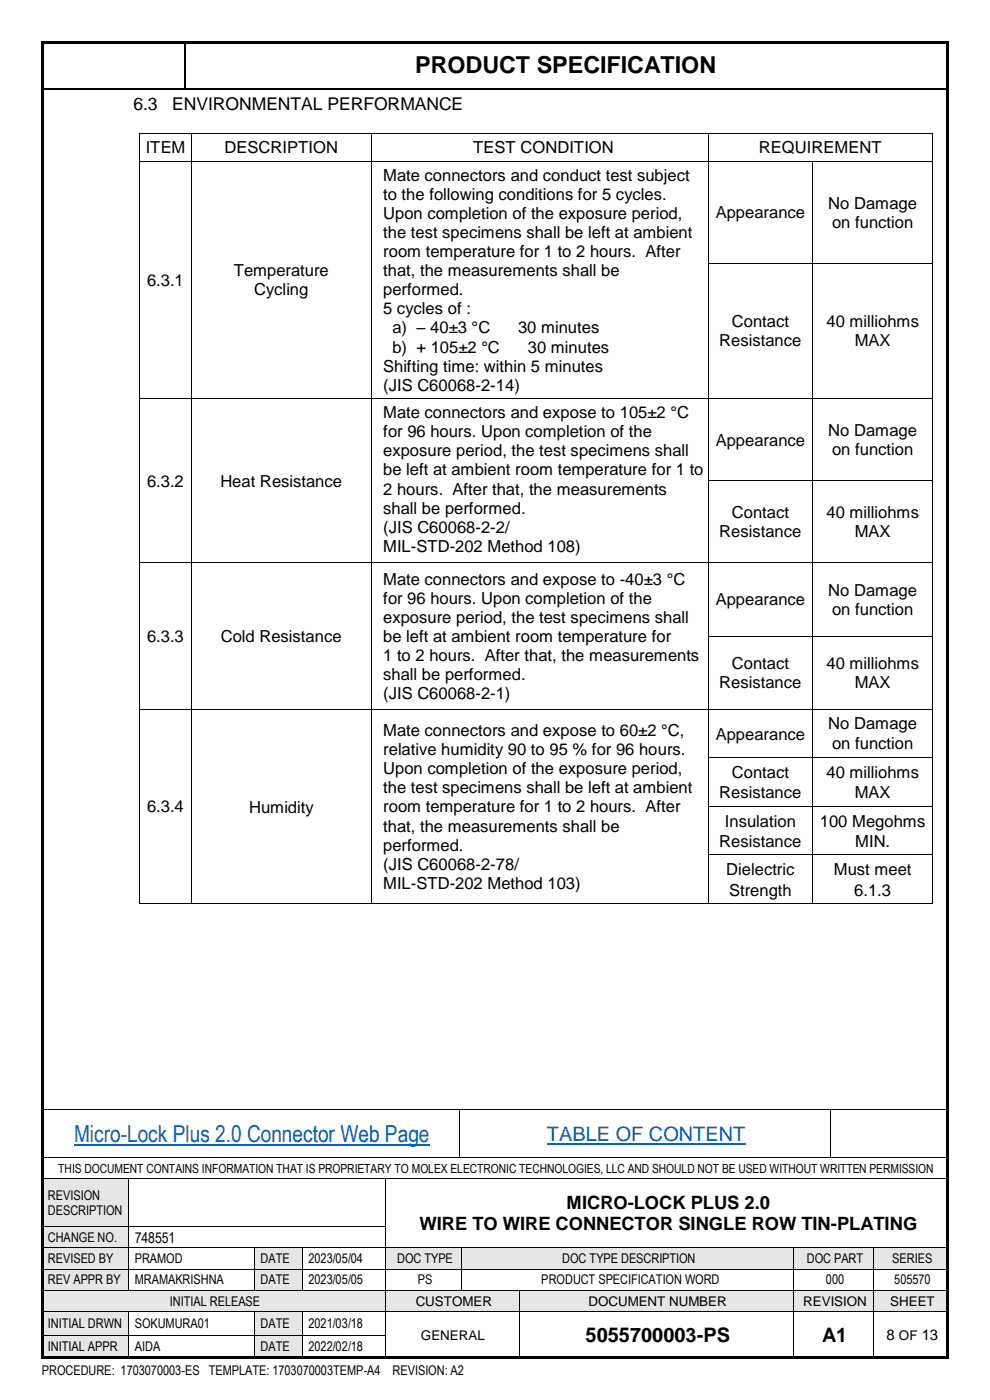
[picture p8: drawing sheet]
<svg xmlns="http://www.w3.org/2000/svg" width="210mm" height="297mm" viewBox="0 0 210 297" stroke-linecap="round" stroke-linejoin="round" font-family="sans-serif">
<defs><g id="words">
<text font-size="5" x="88.1" y="15.5">PRODUCT SPECIFICATION</text>
<text font-size="5" fill="#0563c1" x="15.7" y="242.3">Micro-Lock Plus 2.0 Connector Web Page</text>
<text font-size="4.2" fill="#0563c1" x="116" y="242.1">TABLE OF CONTENT</text>
<g font-size="4.2">
<text x="124.2" y="284.7">5055700003-PS</text>
<text x="174.4" y="284.7">A1</text>
</g>
<g font-size="3.9">
<text x="120.2" y="256.5">MICRO-LOCK PLUS 2.0</text>
<text x="89" y="261">WIRE TO WIRE CONNECTOR SINGLE ROW TIN-PLATING</text>
</g>
<g font-size="3.7">
<text x="28.3" y="23.2">6.3</text>
<text x="36.5" y="23.2">ENVIRONMENTAL PERFORMANCE</text>
</g>
<g font-size="3.5">
<text x="30.9" y="32.6">ITEM</text>
<text x="47.6" y="32.6">DESCRIPTION</text>
<text x="100.4" y="32.6">TEST CONDITION</text>
<text x="161" y="32.6">REQUIREMENT</text>
<text x="81.3" y="38.3">Mate connectors and conduct test subject</text>
<text x="81.3" y="42.4">to the following conditions for 5 cycles.</text>
<text x="81.3" y="46.4">Upon completion of the exposure period,</text>
<text x="151.8" y="46.3">Appearance</text>
<text x="175.7" y="44.2">No Damage</text>
<text x="81.3" y="50.5">the test specimens shall be left at ambient</text>
<text x="176.5" y="48.3">on function</text>
<text x="49.6" y="58.6">Temperature</text>
<text x="81.3" y="54.5">room temperature for 1 to 2 hours. After</text>
<text x="81.3" y="58.6">that, the measurements shall be</text>
<text x="31.2" y="60.6">6.3.1</text>
<text x="53.9" y="62.7">Cycling</text>
<text x="81.3" y="62.7">performed.</text>
<text x="81.3" y="66.7">5 cycles of :</text>
<text x="83.2" y="70.7">a) – 40±3 °C</text>
<text x="109.9" y="70.7">30 minutes</text>
<text x="155.3" y="69.4">Contact</text>
<text x="175.3" y="69.4">40 milliohms</text>
<text x="83.2" y="74.8">b) + 105±2 °C</text>
<text x="112" y="74.8">30 minutes</text>
<text x="152.6" y="73.5">Resistance</text>
<text x="181.3" y="73.5">MAX</text>
<text x="81.3" y="78.9">Shifting time: within 5 minutes</text>
<text x="81.3" y="82.9">(JIS C60068-2-14)</text>
<text x="81.3" y="88.7">Mate connectors and expose to 105±2 °C</text>
<text x="81.3" y="92.7">for 96 hours. Upon completion of the</text>
<text x="151.8" y="94.5">Appearance</text>
<text x="175.7" y="92.5">No Damage</text>
<text x="81.3" y="96.8">exposure period, the test specimens shall</text>
<text x="81.3" y="100.9">be left at ambient room temperature for 1 to</text>
<text x="176.5" y="96.6">on function</text>
<text x="31.2" y="103.3">6.3.2</text>
<text x="46.7" y="103.3">Heat Resistance</text>
<text x="81.3" y="104.9">2 hours. After that, the measurements</text>
<text x="81.3" y="109">shall be performed.</text>
<text x="81.3" y="113">(JIS C60068-2-2/</text>
<text x="155.3" y="110">Contact</text>
<text x="175.3" y="110">40 milliohms</text>
<text x="81.3" y="117.1">MIL-STD-202 Method 108)</text>
<text x="152.6" y="114">Resistance</text>
<text x="181.3" y="114">MAX</text>
<text x="81.3" y="124.1">Mate connectors and expose to -40±3 °C</text>
<text x="81.3" y="128.1">for 96 hours. Upon completion of the</text>
<text x="151.8" y="128.5">Appearance</text>
<text x="175.7" y="126.4">No Damage</text>
<text x="176.5" y="130.5">on function</text>
<text x="31.2" y="136.2">6.3.3</text>
<text x="46.8" y="136.2">Cold Resistance</text>
<text x="81.3" y="132.2">exposure period, the test specimens shall</text>
<text x="81.3" y="136.2">be left at ambient room temperature for</text>
<text x="81.3" y="140.3">1 to 2 hours. After that, the measurements</text>
<text x="155.3" y="142">Contact</text>
<text x="175.3" y="142">40 milliohms</text>
<text x="81.3" y="144.3">shall be performed.</text>
<text x="81.3" y="148.4">(JIS C60068-2-1)</text>
<text x="152.6" y="146">Resistance</text>
<text x="181.3" y="146">MAX</text>
<text x="175.7" y="154.7">No Damage</text>
<text x="81.3" y="156.1">Mate connectors and expose to 60±2 °C,</text>
<text x="81.3" y="160.2">relative humidity 90 to 95 % for 96 hours.</text>
<text x="151.8" y="156.9">Appearance</text>
<text x="176.5" y="159">on function</text>
<text x="81.3" y="164.2">Upon completion of the exposure period,</text>
<text x="155.3" y="165">Contact</text>
<text x="175.3" y="165.1">40 milliohms</text>
<text x="31.2" y="172.4">6.3.4</text>
<text x="52.8" y="172.4">Humidity</text>
<text x="81.3" y="168.3">the test specimens shall be left at ambient</text>
<text x="81.3" y="172.4">room temperature for 1 to 2 hours. After</text>
<text x="152.6" y="169.3">Resistance</text>
<text x="181.3" y="169.4">MAX</text>
<text x="81.3" y="176.4">that, the measurements shall be</text>
<text x="152.6" y="179.7">Resistance</text>
<text x="153.8" y="175.4">Insulation</text>
<text x="173.9" y="175.4">100 Megohms</text>
<text x="181.4" y="179.7">MIN.</text>
<text x="81.3" y="180.4">performed.</text>
<text x="81.3" y="184.5">(JIS C60068-2-78/</text>
<text x="154.1" y="185.7">Dielectric</text>
<text x="176.9" y="185.7">Must meet</text>
<text x="81.3" y="188.6">MIL-STD-202 Method 103)</text>
<text x="154.7" y="190">Strength</text>
<text x="181.2" y="190">6.1.3</text>
</g>
<g font-size="3.2">
<text x="28.6" y="263.6">748551</text>
<text x="188" y="284.3">8 OF 13</text>
</g>
<g font-size="2.8">
<text x="10.2" y="254.5">REVISION</text>
<text x="10.2" y="257.8">DESCRIPTION</text>
<text x="10.2" y="263.5">CHANGE NO.</text>
<text x="10.2" y="268">REVISED BY</text>
<text x="28.6" y="268">PRAMOD</text>
<text x="55.3" y="268">DATE</text>
<text x="65.4" y="268">2023/05/04</text>
<text x="84.3" y="268">DOC TYPE</text>
<text x="119.3" y="268">DOC TYPE DESCRIPTION</text>
<text x="171.1" y="268">DOC PART</text>
<text x="189.3" y="268">SERIES</text>
<text x="10.2" y="272.5">REV APPR BY</text>
<text x="28.6" y="272.5">MRAMAKRISHNA</text>
<text x="55.3" y="272.5">DATE</text>
<text x="65.4" y="272.5">2023/05/05</text>
<text x="88.6" y="272.5">PS</text>
<text x="114.8" y="272.5">PRODUCT SPECIFICATION WORD</text>
<text x="175.2" y="272.5">000</text>
<text x="189.7" y="272.5">505570</text>
<text x="10.2" y="281.8">INITIAL DRWN</text>
<text x="28.6" y="281.8">SOKUMURA01</text>
<text x="36" y="277">INITIAL RELEASE</text>
<text x="55.3" y="281.8">DATE</text>
<text x="65.4" y="281.8">2021/03/18</text>
<text x="88.2" y="277">CUSTOMER</text>
<text x="124.9" y="277">DOCUMENT NUMBER</text>
<text x="170.4" y="277">REVISION</text>
<text x="188.8" y="277">SHEET</text>
<text x="10.2" y="286.7">INITIAL APPR</text>
<text x="28.6" y="286.7">AIDA</text>
<text x="55.3" y="286.7">DATE</text>
<text x="65.4" y="286.7">2022/02/18</text>
<text x="89.3" y="284.2">GENERAL</text>
<text x="8.9" y="291.8">PROCEDURE: 1703070003-ES TEMPLATE: 1703070003TEMP-A4</text>
<text x="83.3" y="291.8">REVISION: A2</text>
</g>
<text font-size="2.7" x="12.4" y="248.8">THIS DOCUMENT CONTAINS INFORMATION THAT IS PROPRIETARY TO MOLEX ELECTRONIC TECHNOLOGIES, LLC AND SHOULD NOT BE USED WITHOUT WRITTEN PERMISSION</text>
</g></defs>
<g fill="#000">
<path d="M39 8.9h.3v.2h-.3z" fill-rule="evenodd"/>
<path d="M39 18.7h.3v.3h-.3z" fill-rule="evenodd"/>
<path d="M97.4 235.4h.2v.1h-.2z" fill-rule="evenodd"/>
<path d="M176 235.4h.2v.1h-.2z" fill-rule="evenodd"/>
<path d="M97.4 245.5h.2v.2h-.2z" fill-rule="evenodd"/>
<path d="M176 245.5h.2v.2h-.2z" fill-rule="evenodd"/>
</g>
<path d="M8.8 18.8h30.2M39.2 9.1v9.6M39.3 18.8h161.6" fill="none" stroke="#000" stroke-width=".34"/>
<path d="M15.7 243h75.5" fill="none" stroke="#0563c1" stroke-width=".38"/>
<path d="M116 242.7h42.1" fill="none" stroke="#0563c1" stroke-width=".3"/>
<path d="M8.9 235.5h88.5M97.5 235.5v10M97.6 235.5h78.4M176.1 235.5v10M176.2 235.5h24.9M8.9 245.6h88.5M97.6 245.6h78.4M176.2 245.6h24.9" fill="none" stroke="#000" stroke-width=".21"/>
<g fill="#e6e6e6">
<path d="M8.9 250.2h18.3v10h-18.3z" fill-rule="evenodd"/>
<path d="M10.2 252h16.4v3.2h-16.4z" fill-rule="evenodd"/>
<path d="M10.2 255.2h16.4v3.2h-16.4z" fill-rule="evenodd"/>
</g>
<path d="M8.9 250.1h18.3M27.3 250.2v10M27.4 250.1h54.4M81.8 250.2v10M81.9 250.1h119.2" fill="none" stroke="#000" stroke-width=".21"/>
<g fill="#000">
<path d="M27.2 250h.2v.2h-.2z" fill-rule="evenodd"/>
<path d="M81.8 250h.1v.2h-.1z" fill-rule="evenodd"/>
</g>
<g fill="#e6e6e6">
<path d="M8.9 260.3h18.3v4.4h-18.3z" fill-rule="evenodd"/>
<path d="M10.2 260.9h16.4v3.3h-16.4z" fill-rule="evenodd"/>
</g>
<path d="M8.9 260.3h18.3M27.3 260.3v4.4M27.4 260.3h54.4M81.8 260.3v4.4" fill="none" stroke="#000" stroke-width=".21"/>
<g fill="#000">
<path d="M27.2 260.2h.2v.1h-.2z" fill-rule="evenodd"/>
<path d="M81.8 260.2h.1v.1h-.1z" fill-rule="evenodd"/>
</g>
<g fill="#e6e6e6">
<path d="M8.9 264.9h18.3v4.3h-18.3z" fill-rule="evenodd"/>
<path d="M10.2 265.4h16.4v3.2h-16.4z" fill-rule="evenodd"/>
</g>
<g fill="#fff">
<path d="M27.4 264.9h26.5v4.3h-26.5z" fill-rule="evenodd"/>
<path d="M28.6 265.4h24.7v3.2h-24.7z" fill-rule="evenodd"/>
</g>
<g fill="#e6e6e6">
<path d="M54.1 264.9h10v4.3h-10z" fill-rule="evenodd"/>
<path d="M55.3 265.4h8.1v3.2h-8.1z" fill-rule="evenodd"/>
<path d="M82 264.9h15.9v4.3h-15.9z" fill-rule="evenodd"/>
<path d="M83.2 265.4h14v3.2h-14z" fill-rule="evenodd"/>
<path d="M98.1 264.9h70.2v4.3h-70.2z" fill-rule="evenodd"/>
<path d="M99.2 265.4h68.4v3.2h-68.4z" fill-rule="evenodd"/>
<path d="M168.4 264.9h16.9v4.3h-16.9z" fill-rule="evenodd"/>
<path d="M169.6 265.4h15.1v3.2h-15.1z" fill-rule="evenodd"/>
<path d="M185.5 264.9h15.6v4.3h-15.6z" fill-rule="evenodd"/>
<path d="M186.7 265.4h13.7v3.2h-13.7z" fill-rule="evenodd"/>
</g>
<g fill="none" stroke="#000" stroke-width=".21">
<path d="M8.9 264.7h18.3M27.3 264.8v4.4M27.4 264.7h26.5M54 264.8v4.4M54.1 264.7h10M64.1 264.8v4.4M64.2 264.7h17.6M81.8 264.8v4.4M81.9 264.7h15.9M97.9 264.8v4.4M98 264.7h70.3M168.4 264.8v4.4"/>
<path d="M168.4 264.7h16.9M185.4 264.8v4.4M185.5 264.7h15.6"/>
</g>
<g fill="#000">
<path d="M27.2 264.7h.2v.1h-.2z" fill-rule="evenodd"/>
<path d="M53.9 264.7h.2v.1h-.2z" fill-rule="evenodd"/>
<path d="M64.1 264.7h.1v.1h-.1z" fill-rule="evenodd"/>
<path d="M81.8 264.7h.1v.1h-.1z" fill-rule="evenodd"/>
<path d="M97.8 264.7h.2v.1h-.2z" fill-rule="evenodd"/>
<path d="M168.3 264.7h.1v.1h-.1z" fill-rule="evenodd"/>
<path d="M185.3 264.7h.2v.1h-.2z" fill-rule="evenodd"/>
</g>
<g fill="#e6e6e6">
<path d="M8.9 269.4h18.3v4.3h-18.3z" fill-rule="evenodd"/>
<path d="M10.2 269.9h16.4v3.2h-16.4z" fill-rule="evenodd"/>
</g>
<g fill="#fff">
<path d="M27.4 269.4h26.5v4.3h-26.5z" fill-rule="evenodd"/>
<path d="M28.6 269.9h24.7v3.2h-24.7z" fill-rule="evenodd"/>
</g>
<g fill="#e6e6e6">
<path d="M54.1 269.4h10v4.3h-10z" fill-rule="evenodd"/>
<path d="M55.3 269.9h8.1v3.2h-8.1z" fill-rule="evenodd"/>
</g>
<g fill="#fff">
<path d="M64.3 269.4h17.5v4.3h-17.5z" fill-rule="evenodd"/>
<path d="M65.4 269.9h15.7v3.2h-15.7z" fill-rule="evenodd"/>
</g>
<g fill="none" stroke="#000" stroke-width=".21">
<path d="M8.9 269.3h18.3M27.3 269.4v4.3M27.4 269.3h26.5M54 269.4v4.3M54.1 269.3h10M64.1 269.4v4.3M64.2 269.3h17.6M81.8 269.4v4.3M81.9 269.3h15.9M97.9 269.4v4.3M98 269.3h70.3M168.4 269.4v4.3"/>
<path d="M168.4 269.3h16.9M185.4 269.4v4.3M185.5 269.3h15.6"/>
</g>
<g fill="#000">
<path d="M27.2 269.2h.2v.2h-.2z" fill-rule="evenodd"/>
<path d="M53.9 269.2h.2v.2h-.2z" fill-rule="evenodd"/>
<path d="M64.1 269.2h.1v.2h-.1z" fill-rule="evenodd"/>
<path d="M81.8 269.2h.1v.2h-.1z" fill-rule="evenodd"/>
<path d="M97.8 269.2h.2v.2h-.2z" fill-rule="evenodd"/>
<path d="M168.3 269.2h.1v.2h-.1z" fill-rule="evenodd"/>
<path d="M185.3 269.2h.2v.2h-.2z" fill-rule="evenodd"/>
</g>
<g fill="#e6e6e6">
<path d="M8.9 273.8h72.9v4.4h-72.9z" fill-rule="evenodd"/>
<path d="M10.2 274.4h70.9v3.2h-70.9z" fill-rule="evenodd"/>
<path d="M82 273.8h28.1v4.4h-28.1z" fill-rule="evenodd"/>
<path d="M83.2 274.4h26.2v3.3h-26.2z" fill-rule="evenodd"/>
<path d="M110.3 273.8h58v4.4h-58z" fill-rule="evenodd"/>
<path d="M111.5 274.4h56.1v3.3h-56.1z" fill-rule="evenodd"/>
<path d="M168.4 273.8h16.9v4.4h-16.9z" fill-rule="evenodd"/>
<path d="M169.6 274.4h15.1v3.3h-15.1z" fill-rule="evenodd"/>
<path d="M185.5 273.8h15.6v4.4h-15.6z" fill-rule="evenodd"/>
<path d="M186.7 274.4h13.7v3.3h-13.7z" fill-rule="evenodd"/>
</g>
<g fill="none" stroke="#000" stroke-width=".21">
<path d="M8.9 273.8h18.3M27.4 273.8h26.5M54.1 273.8h10M64.2 273.8h17.6M81.8 273.8v4.4M81.9 273.8h15.9M98 273.8h12.1M110.2 273.8v4.4M110.3 273.8h58M168.4 273.8v4.4M168.4 273.8h16.9M185.4 273.8v4.4"/>
<path d="M185.5 273.8h15.6"/>
</g>
<g fill="#000">
<path d="M27.2 273.7h.2v.1h-.2z" fill-rule="evenodd"/>
<path d="M53.9 273.7h.2v.1h-.2z" fill-rule="evenodd"/>
<path d="M64.1 273.7h.1v.1h-.1z" fill-rule="evenodd"/>
<path d="M81.8 273.7h.1v.1h-.1z" fill-rule="evenodd"/>
<path d="M97.8 273.7h.2v.1h-.2z" fill-rule="evenodd"/>
<path d="M110.1 273.7h.2v.1h-.2z" fill-rule="evenodd"/>
<path d="M168.3 273.7h.1v.1h-.1z" fill-rule="evenodd"/>
<path d="M185.3 273.7h.2v.1h-.2z" fill-rule="evenodd"/>
</g>
<g fill="#e6e6e6">
<path d="M8.9 278.3h18.3v5h-18.3z" fill-rule="evenodd"/>
<path d="M10.2 279.2h16.4v3.2h-16.4z" fill-rule="evenodd"/>
<path d="M54.1 278.3h10v5h-10z" fill-rule="evenodd"/>
<path d="M55.3 279.2h8.1v3.2h-8.1z" fill-rule="evenodd"/>
</g>
<g fill="#fff">
<path d="M110.3 278.3h58v9.7h-58z" fill-rule="evenodd"/>
<path d="M111.5 280.7h56.1v4.9h-56.1z" fill-rule="evenodd"/>
<path d="M168.4 278.3h16.9v9.7h-16.9z" fill-rule="evenodd"/>
<path d="M169.6 280.7h15.1v4.9h-15.1z" fill-rule="evenodd"/>
<path d="M185.5 278.3h15.6v9.7h-15.6z" fill-rule="evenodd"/>
<path d="M186.7 281.3h13.7v3.7h-13.7z" fill-rule="evenodd"/>
</g>
<g fill="none" stroke="#000" stroke-width=".21">
<path d="M8.9 278.2h18.3M27.3 278.3v5M27.4 278.2h26.5M54 278.3v5M54.1 278.2h10M64.1 278.3v5M64.2 278.2h17.6M81.8 278.3v5M81.9 278.2h28.2M110.2 278.3v5M110.3 278.2h58M168.4 278.3v5"/>
<path d="M168.4 278.2h16.9M185.4 278.3v5M185.5 278.2h15.6"/>
</g>
<g fill="#000">
<path d="M27.2 278.2h.2v.1h-.2z" fill-rule="evenodd"/>
<path d="M53.9 278.2h.2v.1h-.2z" fill-rule="evenodd"/>
<path d="M64.1 278.2h.1v.1h-.1z" fill-rule="evenodd"/>
<path d="M81.8 278.2h.1v.1h-.1z" fill-rule="evenodd"/>
<path d="M110.1 278.2h.2v.1h-.2z" fill-rule="evenodd"/>
<path d="M168.3 278.2h.1v.1h-.1z" fill-rule="evenodd"/>
<path d="M185.3 278.2h.2v.1h-.2z" fill-rule="evenodd"/>
</g>
<g fill="#e6e6e6">
<path d="M8.9 283.4h18.3v4.6h-18.3z" fill-rule="evenodd"/>
<path d="M10.2 284.1h16.4v3.3h-16.4z" fill-rule="evenodd"/>
<path d="M54.1 283.4h10v4.6h-10z" fill-rule="evenodd"/>
<path d="M55.3 284.1h8.1v3.3h-8.1z" fill-rule="evenodd"/>
</g>
<g fill="none" stroke="#000" stroke-width=".21">
<path d="M29.6 29.3v4.8M29.6 35v20.7M29.6 28.4h11M29.6 34.2h11M40.6 29.3v4.8M40.6 35v20.7M40.7 28.4h38M40.7 34.2h38M78.8 29.3v4.8M78.8 35v20.7M78.8 28.4h71.3M78.8 34.2h71.3"/>
<path d="M150.2 29.3v4.8M150.2 35v20.7M150.3 28.4h47.5M150.3 34.2h22.1M172.5 35v20.7M172.5 34.2h25.3M197.9 29.3v4.8M197.9 35v20.7M29.6 56.6v27.9M40.6 56.6v27.9M78.8 56.6v27.9M150.2 56.6v27.9"/>
<path d="M150.3 55.8h22.1M172.5 56.6v27.9M172.5 55.8h25.3M197.9 56.6v27.9M29.6 85.4v16.5M29.6 84.5h11M40.6 85.4v16.5M40.7 84.5h38M78.8 85.4v16.5M78.8 84.5h71.3M150.2 85.4v16.5M150.3 84.5h22.1"/>
<path d="M172.5 85.4v16.5M172.5 84.5h25.3M197.9 85.4v16.5M29.6 102.8v16.6M29.6 119.4h11M40.6 102.8v16.6M40.7 119.4h38M78.8 102.8v16.6M78.8 119.4h71.3M150.2 102.8v16.6M150.3 102h22.1M150.3 119.4h22.1"/>
<path d="M172.5 102.8v16.6M172.5 102h25.3M172.5 119.4h25.3M197.9 102.8v16.6M29.6 120.3v14.5M29.6 135.8v14.6M40.6 120.3v14.5M40.6 135.8v14.6M78.8 120.3v14.5M78.8 135.8v14.6M150.2 120.3v14.5M150.2 135.8v14.6"/>
<path d="M150.3 134.9h22.1M172.5 120.3v14.5M172.5 135.8v14.6M172.5 134.9h25.3M197.9 120.3v14.5M197.9 135.8v14.6M29.6 151.3v9.4M29.6 150.5h11M40.6 151.3v9.4M40.7 150.5h38M78.8 151.3v9.4M78.8 150.5h71.3"/>
<path d="M150.2 151.3v9.4M150.3 150.5h22.1M172.5 151.3v9.4M172.5 150.5h25.3M197.9 151.3v9.4M29.6 161.6v9.4M29.6 171.9v9.4M40.6 161.6v9.4M40.6 171.9v9.4M78.8 161.6v9.4M78.8 171.9v9.4M150.2 161.6v9.4"/>
<path d="M150.2 171.9v9.4M150.3 160.8h22.1M150.3 171.1h22.1M172.5 161.6v9.4M172.5 171.9v9.4M172.5 160.8h25.3M172.5 171.1h25.3M197.9 161.6v9.4M197.9 171.9v9.4M29.6 182.2v9.4M29.6 191.7h11M40.6 182.2v9.4"/>
<path d="M40.7 191.7h38M78.8 182.2v9.4M78.8 191.7h71.3M150.2 182.2v9.4M150.3 181.4h22.1M150.3 191.7h22.1M172.5 182.2v9.4M172.5 181.4h25.3M172.5 191.7h25.3M197.9 182.2v9.4M8.9 283.3h18.3M27.3 283.4v4.6"/>
<path d="M27.4 283.3h26.5M54 283.4v4.6M54.1 283.3h10M64.1 283.4v4.6M64.2 283.3h17.6M81.8 283.4v4.6M110.2 283.4v4.6M168.4 283.4v4.6M185.4 283.4v4.6"/>
</g>
<g fill="#000">
<path d="M8.8 8.8h.5v.5h-.5z" fill-rule="evenodd"/>
<path d="M8.8 8.8h.5v.5h-.5z" fill-rule="evenodd"/>
<path d="M9.3 8.8h191.4v.5h-191.4z" fill-rule="evenodd"/>
<path d="M200.7 8.8h.6v.5h-.6z" fill-rule="evenodd"/>
<path d="M200.7 8.8h.6v.5h-.6z" fill-rule="evenodd"/>
<path d="M29.5 28.3h.1v1h-.1z" fill-rule="evenodd"/>
<path d="M29.5 28.3h.1v.2h-.1z" fill-rule="evenodd"/>
<path d="M29.5 34.1h.1v.9h-.1z" fill-rule="evenodd"/>
<path d="M40.6 28.5h.1v.8h-.1z" fill-rule="evenodd"/>
<path d="M40.6 28.3h.1v.2h-.1z" fill-rule="evenodd"/>
<path d="M40.6 34.1h.1v.9h-.1z" fill-rule="evenodd"/>
<path d="M78.7 28.5h.1v.8h-.1z" fill-rule="evenodd"/>
<path d="M78.7 28.3h.1v.2h-.1z" fill-rule="evenodd"/>
<path d="M78.7 34.1h.1v.9h-.1z" fill-rule="evenodd"/>
<path d="M150.1 28.5h.2v.8h-.2z" fill-rule="evenodd"/>
<path d="M150.1 28.3h.2v.2h-.2z" fill-rule="evenodd"/>
<path d="M150.1 34.1h.2v.9h-.2z" fill-rule="evenodd"/>
<path d="M172.4 34.3h.1v.7h-.1z" fill-rule="evenodd"/>
<path d="M172.4 34.1h.1v.2h-.1z" fill-rule="evenodd"/>
<path d="M197.8 28.3h.1v1h-.1z" fill-rule="evenodd"/>
<path d="M197.8 28.3h.1v.2h-.1z" fill-rule="evenodd"/>
<path d="M197.8 34.1h.1v.9h-.1z" fill-rule="evenodd"/>
<path d="M29.5 55.7h.1v.9h-.1z" fill-rule="evenodd"/>
<path d="M40.6 55.7h.1v.9h-.1z" fill-rule="evenodd"/>
<path d="M78.7 55.7h.1v.9h-.1z" fill-rule="evenodd"/>
<path d="M150.1 55.7h.2v.9h-.2z" fill-rule="evenodd"/>
<path d="M172.4 55.7h.1v.9h-.1z" fill-rule="evenodd"/>
<path d="M197.8 55.7h.1v.9h-.1z" fill-rule="evenodd"/>
<path d="M29.5 84.5h.1v.9h-.1z" fill-rule="evenodd"/>
<path d="M40.6 84.5h.1v.9h-.1z" fill-rule="evenodd"/>
<path d="M78.7 84.5h.1v.9h-.1z" fill-rule="evenodd"/>
<path d="M150.1 84.5h.2v.9h-.2z" fill-rule="evenodd"/>
<path d="M172.4 84.5h.1v.9h-.1z" fill-rule="evenodd"/>
<path d="M197.8 84.5h.1v.9h-.1z" fill-rule="evenodd"/>
<path d="M29.5 101.9h.1v.9h-.1z" fill-rule="evenodd"/>
<path d="M40.6 101.9h.1v.9h-.1z" fill-rule="evenodd"/>
<path d="M78.7 101.9h.1v.9h-.1z" fill-rule="evenodd"/>
<path d="M150.1 101.9h.2v.9h-.2z" fill-rule="evenodd"/>
<path d="M172.4 101.9h.1v.9h-.1z" fill-rule="evenodd"/>
<path d="M197.8 101.9h.1v.9h-.1z" fill-rule="evenodd"/>
<path d="M29.5 119.4h.1v.9h-.1z" fill-rule="evenodd"/>
<path d="M29.5 134.8h.1v1h-.1z" fill-rule="evenodd"/>
<path d="M40.6 119.4h.1v.9h-.1z" fill-rule="evenodd"/>
<path d="M40.6 134.8h.1v1h-.1z" fill-rule="evenodd"/>
<path d="M78.7 119.4h.1v.9h-.1z" fill-rule="evenodd"/>
<path d="M78.7 134.8h.1v1h-.1z" fill-rule="evenodd"/>
<path d="M150.1 119.4h.2v.9h-.2z" fill-rule="evenodd"/>
<path d="M150.1 134.8h.2v1h-.2z" fill-rule="evenodd"/>
<path d="M172.4 119.4h.1v.9h-.1z" fill-rule="evenodd"/>
<path d="M172.4 134.8h.1v1h-.1z" fill-rule="evenodd"/>
<path d="M197.8 119.4h.1v.9h-.1z" fill-rule="evenodd"/>
<path d="M197.8 134.8h.1v1h-.1z" fill-rule="evenodd"/>
<path d="M29.5 150.4h.1v.9h-.1z" fill-rule="evenodd"/>
<path d="M40.6 150.4h.1v.9h-.1z" fill-rule="evenodd"/>
<path d="M78.7 150.4h.1v.9h-.1z" fill-rule="evenodd"/>
<path d="M150.1 150.4h.2v.9h-.2z" fill-rule="evenodd"/>
<path d="M172.4 150.4h.1v.9h-.1z" fill-rule="evenodd"/>
<path d="M197.8 150.4h.1v.9h-.1z" fill-rule="evenodd"/>
<path d="M29.5 160.7h.1v.9h-.1z" fill-rule="evenodd"/>
<path d="M29.5 171h.1v.9h-.1z" fill-rule="evenodd"/>
<path d="M40.6 160.7h.1v.9h-.1z" fill-rule="evenodd"/>
<path d="M40.6 171h.1v.9h-.1z" fill-rule="evenodd"/>
<path d="M78.7 160.7h.1v.9h-.1z" fill-rule="evenodd"/>
<path d="M78.7 171h.1v.9h-.1z" fill-rule="evenodd"/>
<path d="M150.1 160.7h.2v.9h-.2z" fill-rule="evenodd"/>
<path d="M150.1 171h.2v.9h-.2z" fill-rule="evenodd"/>
<path d="M172.4 160.7h.1v.9h-.1z" fill-rule="evenodd"/>
<path d="M172.4 171h.1v.9h-.1z" fill-rule="evenodd"/>
<path d="M197.8 160.7h.1v.9h-.1z" fill-rule="evenodd"/>
<path d="M197.8 171h.1v.9h-.1z" fill-rule="evenodd"/>
<path d="M29.5 181.3h.1v.9h-.1z" fill-rule="evenodd"/>
<path d="M29.5 191.6h.1v.2h-.1z" fill-rule="evenodd"/>
<path d="M29.5 191.6h.1v.2h-.1z" fill-rule="evenodd"/>
<path d="M40.6 181.3h.1v.9h-.1z" fill-rule="evenodd"/>
<path d="M40.6 191.6h.1v.2h-.1z" fill-rule="evenodd"/>
<path d="M78.7 181.3h.1v.9h-.1z" fill-rule="evenodd"/>
<path d="M78.7 191.6h.1v.2h-.1z" fill-rule="evenodd"/>
<path d="M150.1 181.3h.2v.9h-.2z" fill-rule="evenodd"/>
<path d="M150.1 191.6h.2v.2h-.2z" fill-rule="evenodd"/>
<path d="M172.4 181.3h.1v.9h-.1z" fill-rule="evenodd"/>
<path d="M172.4 191.6h.1v.2h-.1z" fill-rule="evenodd"/>
<path d="M197.8 181.3h.1v.9h-.1z" fill-rule="evenodd"/>
<path d="M197.8 191.6h.1v.2h-.1z" fill-rule="evenodd"/>
<path d="M197.8 191.6h.1v.2h-.1z" fill-rule="evenodd"/>
<path d="M8.8 9.3h.5v278.4h-.5z" fill-rule="evenodd"/>
<path d="M8.8 287.7h.5v.5h-.5z" fill-rule="evenodd"/>
<path d="M8.8 287.7h.5v.5h-.5z" fill-rule="evenodd"/>
<path d="M9.3 287.7h191.4v.5h-191.4z" fill-rule="evenodd"/>
<path d="M27.2 283.3h.2v.1h-.2z" fill-rule="evenodd"/>
<path d="M53.9 283.3h.2v.1h-.2z" fill-rule="evenodd"/>
<path d="M64.1 283.3h.1v.1h-.1z" fill-rule="evenodd"/>
<path d="M81.8 283.3h.1v.1h-.1z" fill-rule="evenodd"/>
<path d="M110.1 283.3h.2v.1h-.2z" fill-rule="evenodd"/>
<path d="M168.3 283.3h.1v.1h-.1z" fill-rule="evenodd"/>
<path d="M185.3 283.3h.2v.1h-.2z" fill-rule="evenodd"/>
<path d="M200.7 9.3h.6v278.4h-.6z" fill-rule="evenodd"/>
<path d="M200.7 287.7h.6v.5h-.6z" fill-rule="evenodd"/>
<path d="M200.7 287.7h.6v.5h-.6z" fill-rule="evenodd"/>
</g>
<use href="#words"/>
</svg>
